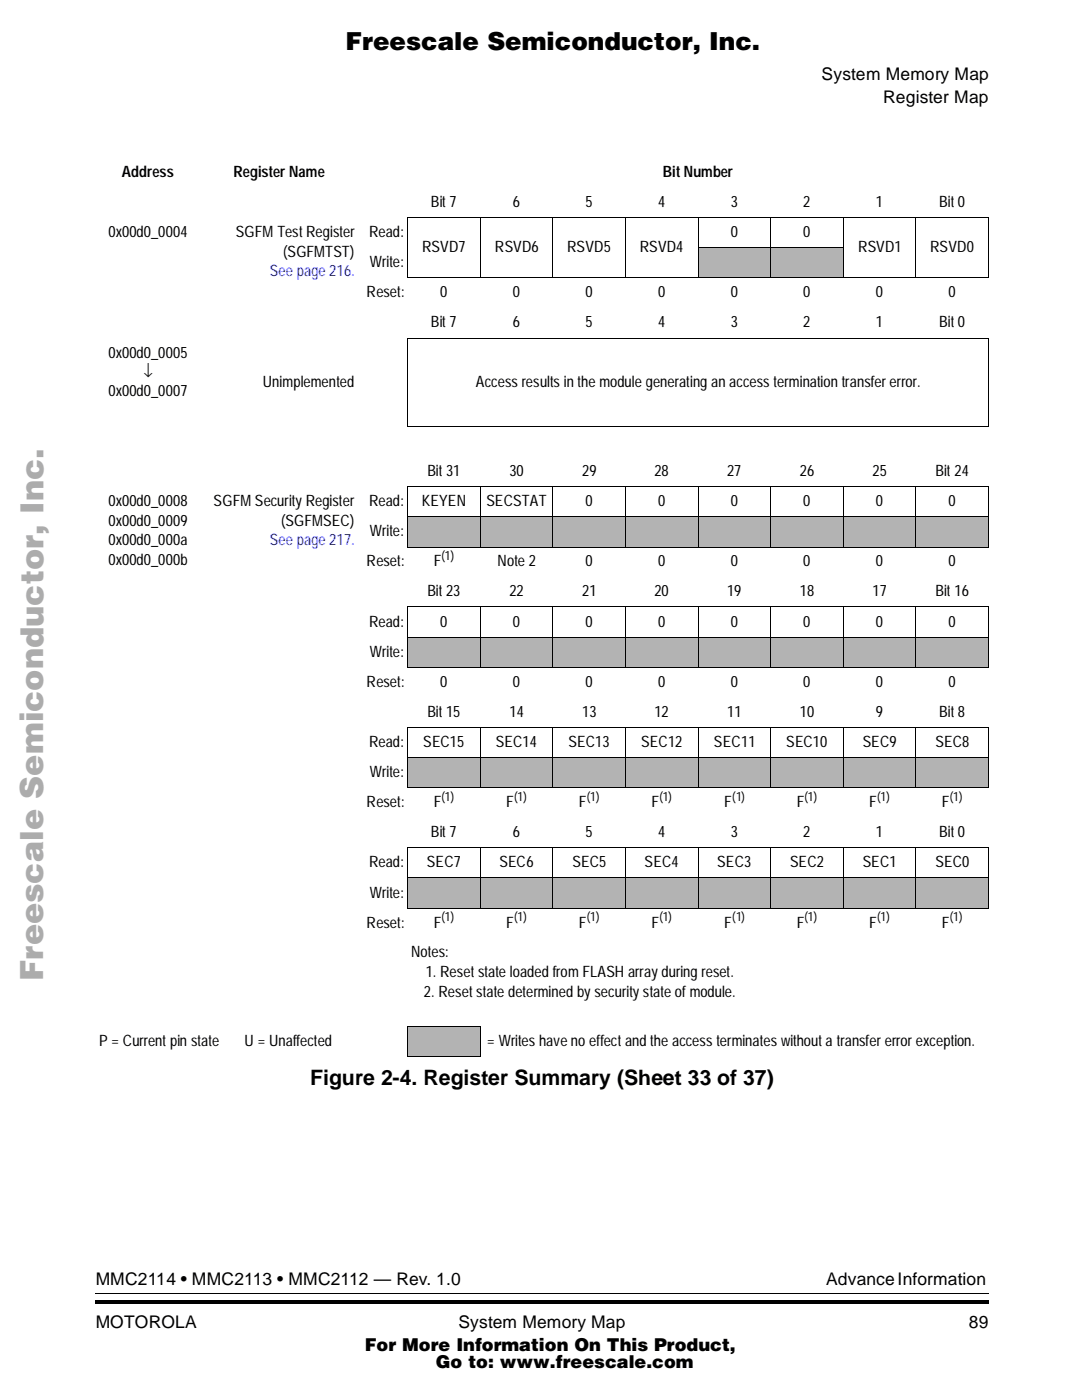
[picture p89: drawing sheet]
<svg xmlns="http://www.w3.org/2000/svg" width="216mm" height="279mm" viewBox="0 0 216 279" stroke-linecap="round" stroke-linejoin="round" font-family="sans-serif">
<defs><g id="words">
<text font-size="6.4" fill="#acacac" x="8.6" y="195.5" transform="rotate(-90 8.6 195.5)">Freescale Semiconductor, Inc...</text>
<text font-size="4.9" x="68.8" y="9.9">Freescale Semiconductor, Inc.</text>
<text font-size="4.2" x="61.8" y="216.2">Figure 2-4. Register Summary (Sheet 33 of 37)</text>
<g font-size="3.5">
<text x="163.6" y="16">System Memory Map</text>
<text x="175.9" y="20.6">Register Map</text>
<text x="19.1" y="256">MMC2114 • MMC2113 • MMC2112 — Rev. 1.0</text>
<text x="164.5" y="256">Advance Information</text>
<text x="19.1" y="264.7">MOTOROLA</text>
<text x="72.7" y="269.2">For More Information On This Product,</text>
<text x="91.3" y="264.7">System Memory Map</text>
<text x="193" y="264.7">89</text>
<text x="86.8" y="272.8">Go to: www.freescale.com</text>
</g>
<g font-size="3.1">
<text x="24.2" y="35.3">Address</text>
<text x="46.5" y="35.3">Register Name</text>
<text x="132" y="35.3">Bit Number</text>
<text x="85.8" y="41.3">Bit 7</text>
<text x="102.1" y="41.3">6</text>
<text x="116.6" y="41.3">5</text>
<text x="131.1" y="41.3">4</text>
<text x="145.6" y="41.3">3</text>
<text x="160" y="41.3">2</text>
<text x="174.4" y="41.3">1</text>
<text x="187.1" y="41.3">Bit 0</text>
<text x="21.6" y="47.2">0x00d0_0004</text>
<text x="46.9" y="47.2">SGFM Test Register</text>
<text x="73.5" y="47.2">Read:</text>
<text x="145.6" y="47.2">0</text>
<text x="160" y="47.2">0</text>
<text x="56.4" y="51.1">(SGFMTST)</text>
<text x="73.7" y="53.3">Write:</text>
<text x="84.1" y="50.3">RSVD7</text>
<text x="98.6" y="50.3">RSVD6</text>
<text x="113" y="50.3">RSVD5</text>
<text x="127.5" y="50.3">RSVD4</text>
<text x="170.9" y="50.3">RSVD1</text>
<text x="185.3" y="50.3">RSVD0</text>
<text x="73" y="59.3">Reset:</text>
<text x="87.7" y="59.3">0</text>
<text x="102.1" y="59.3">0</text>
<text x="116.6" y="59.3">0</text>
<text x="131.1" y="59.3">0</text>
<text x="145.6" y="59.3">0</text>
<text x="160" y="59.3">0</text>
<text x="174.4" y="59.3">0</text>
<text x="188.9" y="59.3">0</text>
<text x="85.8" y="65.3">Bit 7</text>
<text x="102.1" y="65.3">6</text>
<text x="116.6" y="65.3">5</text>
<text x="131.1" y="65.3">4</text>
<text x="145.6" y="65.3">3</text>
<text x="160" y="65.3">2</text>
<text x="174.4" y="65.3">1</text>
<text x="187.1" y="65.3">Bit 0</text>
<text x="21.6" y="71.3">0x00d0_0005</text>
<text x="28.6" y="75.2">↓</text>
<text x="52.4" y="77.1">Unimplemented</text>
<text x="94.8" y="77.1">Access results in the module generating an access termination transfer error.</text>
<text x="21.6" y="79">0x00d0_0007</text>
<text x="85.1" y="94.9">Bit 31</text>
<text x="101.5" y="94.9">30</text>
<text x="115.9" y="94.9">29</text>
<text x="130.3" y="94.9">28</text>
<text x="144.8" y="94.9">27</text>
<text x="159.3" y="94.9">26</text>
<text x="173.8" y="94.9">25</text>
<text x="186.3" y="94.9">Bit 24</text>
<text x="21.6" y="100.9">0x00d0_0008</text>
<text x="42.5" y="100.9">SGFM Security Register</text>
<text x="73.5" y="100.9">Read:</text>
<text x="84" y="100.9">KEYEN</text>
<text x="96.9" y="100.9">SECSTAT</text>
<text x="116.6" y="100.9">0</text>
<text x="131.1" y="100.9">0</text>
<text x="145.6" y="100.9">0</text>
<text x="160" y="100.9">0</text>
<text x="174.4" y="100.9">0</text>
<text x="188.9" y="100.9">0</text>
<text x="21.6" y="104.8">0x00d0_0009</text>
<text x="56" y="104.8">(SGFMSEC)</text>
<text x="73.7" y="106.9">Write:</text>
<text x="21.6" y="108.6">0x00d0_000a</text>
<text x="21.6" y="112.5">0x00d0_000b</text>
<text x="73" y="112.9">Reset:</text>
<text x="86.4" y="112.9">F</text>
<text x="99.1" y="112.9">Note 2</text>
<text x="116.6" y="112.9">0</text>
<text x="131.1" y="112.9">0</text>
<text x="145.6" y="112.9">0</text>
<text x="160" y="112.9">0</text>
<text x="174.4" y="112.9">0</text>
<text x="188.9" y="112.9">0</text>
<text x="85.1" y="118.9">Bit 23</text>
<text x="101.5" y="118.9">22</text>
<text x="115.9" y="118.9">21</text>
<text x="130.3" y="118.9">20</text>
<text x="144.8" y="118.9">19</text>
<text x="159.3" y="118.9">18</text>
<text x="173.8" y="118.9">17</text>
<text x="186.3" y="118.9">Bit 16</text>
<text x="73.5" y="124.9">Read:</text>
<text x="87.7" y="124.9">0</text>
<text x="102.1" y="124.9">0</text>
<text x="116.6" y="124.9">0</text>
<text x="131.1" y="124.9">0</text>
<text x="145.6" y="124.9">0</text>
<text x="160" y="124.9">0</text>
<text x="174.4" y="124.9">0</text>
<text x="188.9" y="124.9">0</text>
<text x="73.7" y="130.9">Write:</text>
<text x="73" y="136.9">Reset:</text>
<text x="87.7" y="136.9">0</text>
<text x="102.1" y="136.9">0</text>
<text x="116.6" y="136.9">0</text>
<text x="131.1" y="136.9">0</text>
<text x="145.6" y="136.9">0</text>
<text x="160" y="136.9">0</text>
<text x="174.4" y="136.9">0</text>
<text x="188.9" y="136.9">0</text>
<text x="85.1" y="142.9">Bit 15</text>
<text x="101.5" y="142.9">14</text>
<text x="115.9" y="142.9">13</text>
<text x="130.3" y="142.9">12</text>
<text x="144.8" y="142.9">11</text>
<text x="159.3" y="142.9">10</text>
<text x="174.5" y="142.9">9</text>
<text x="187.1" y="142.9">Bit 8</text>
<text x="73.5" y="148.8">Read:</text>
<text x="84.3" y="148.8">SEC15</text>
<text x="98.8" y="148.8">SEC14</text>
<text x="113.2" y="148.8">SEC13</text>
<text x="127.7" y="148.8">SEC12</text>
<text x="142.2" y="148.8">SEC11</text>
<text x="156.6" y="148.8">SEC10</text>
<text x="171.8" y="148.8">SEC9</text>
<text x="186.3" y="148.8">SEC8</text>
<text x="73.7" y="154.9">Write:</text>
<text x="73" y="160.9">Reset:</text>
<text x="86.4" y="160.9">F</text>
<text x="100.8" y="160.9">F</text>
<text x="115.3" y="160.9">F</text>
<text x="129.7" y="160.9">F</text>
<text x="144.2" y="160.9">F</text>
<text x="158.7" y="160.9">F</text>
<text x="173.1" y="160.9">F</text>
<text x="187.6" y="160.9">F</text>
<text x="85.8" y="166.9">Bit 7</text>
<text x="102.1" y="166.9">6</text>
<text x="116.6" y="166.9">5</text>
<text x="131.1" y="166.9">4</text>
<text x="145.6" y="166.9">3</text>
<text x="160" y="166.9">2</text>
<text x="174.4" y="166.9">1</text>
<text x="187.1" y="166.9">Bit 0</text>
<text x="73.5" y="172.9">Read:</text>
<text x="85" y="172.9">SEC7</text>
<text x="99.5" y="172.9">SEC6</text>
<text x="114" y="172.9">SEC5</text>
<text x="128.4" y="172.9">SEC4</text>
<text x="142.9" y="172.9">SEC3</text>
<text x="157.3" y="172.9">SEC2</text>
<text x="171.8" y="172.9">SEC1</text>
<text x="186.3" y="172.9">SEC0</text>
<text x="73.7" y="178.9">Write:</text>
<text x="73" y="184.9">Reset:</text>
<text x="86.4" y="184.9">F</text>
<text x="100.8" y="184.9">F</text>
<text x="115.3" y="184.9">F</text>
<text x="129.7" y="184.9">F</text>
<text x="144.2" y="184.9">F</text>
<text x="158.7" y="184.9">F</text>
<text x="173.1" y="184.9">F</text>
<text x="187.6" y="184.9">F</text>
<text x="81.9" y="190.8">Notes:</text>
<text x="84.8" y="194.7">1. Reset state loaded from FLASH array during reset.</text>
<text x="84.4" y="198.6">2. Reset state determined by security state of module.</text>
<text x="19.8" y="208.4">P = Current pin state</text>
<text x="48.7" y="208.4">U = Unaffected</text>
<text x="97.1" y="208.4">= Writes have no effect and the access terminates without a transfer error exception.</text>
</g>
<g font-size="3.1" fill="#00f">
<text x="53.7" y="55">See page 216.</text>
<text x="53.7" y="108.6">See page 217.</text>
</g>
<g font-size="2.5">
<text x="87.9" y="111.6">(1)</text>
<text x="87.9" y="159.6">(1)</text>
<text x="102.4" y="159.6">(1)</text>
<text x="116.9" y="159.6">(1)</text>
<text x="131.3" y="159.6">(1)</text>
<text x="145.8" y="159.6">(1)</text>
<text x="160.2" y="159.6">(1)</text>
<text x="174.7" y="159.6">(1)</text>
<text x="189.2" y="159.6">(1)</text>
<text x="87.9" y="183.6">(1)</text>
<text x="102.4" y="183.6">(1)</text>
<text x="116.9" y="183.6">(1)</text>
<text x="131.3" y="183.6">(1)</text>
<text x="145.8" y="183.6">(1)</text>
<text x="160.2" y="183.6">(1)</text>
<text x="174.7" y="183.6">(1)</text>
<text x="189.2" y="183.6">(1)</text>
</g>
</g></defs>
<path d="M19 257.7l.1 .2zM19 259.1l.1 .7zM19.1 259.1h177.8v.7h-177.8zM196.9 257.7v.2zM196.9 259.1v.7z" fill="#000"/>
<path d="M19.1 257.8h177.8" fill="none" stroke="#000" stroke-width=".2"/>
<path d="M203.2 13.6h6.3v248.9h-6.3z" fill="#fff"/>
<g fill="#b3b3b3">
<path d="M139.1 49.4h14.3v5.9h-14.3z"/>
<path d="M153.5 49.4h14.3v5.9h-14.3z"/>
<path d="M81.2 103h14.3v6h-14.3z"/>
<path d="M95.6 103h14.4v6h-14.4z"/>
<path d="M110.1 103h14.4v6h-14.4z"/>
<path d="M124.6 103h14.4v6h-14.4z"/>
<path d="M139.1 103h14.3v6h-14.3z"/>
<path d="M153.5 103h14.3v6h-14.3z"/>
<path d="M167.9 103h14.4v6h-14.4z"/>
<path d="M182.4 103h14.4v6h-14.4z"/>
<path d="M81.2 127h14.3v5.9h-14.3z"/>
<path d="M95.6 127h14.4v5.9h-14.4z"/>
<path d="M110.1 127h14.4v5.9h-14.4z"/>
<path d="M124.6 127h14.4v5.9h-14.4z"/>
<path d="M139.1 127h14.3v5.9h-14.3z"/>
<path d="M153.5 127h14.3v5.9h-14.3z"/>
<path d="M167.9 127h14.4v5.9h-14.4z"/>
<path d="M182.4 127h14.4v5.9h-14.4z"/>
<path d="M81.2 151h14.3v5.9h-14.3z"/>
<path d="M95.6 151h14.4v5.9h-14.4z"/>
<path d="M110.1 151h14.4v5.9h-14.4z"/>
<path d="M124.6 151h14.4v5.9h-14.4z"/>
<path d="M139.1 151h14.3v5.9h-14.3z"/>
<path d="M153.5 151h14.3v5.9h-14.3z"/>
<path d="M167.9 151h14.4v5.9h-14.4z"/>
<path d="M182.4 151h14.4v5.9h-14.4z"/>
<path d="M81.2 175h14.3v5.9h-14.3z"/>
<path d="M95.6 175h14.4v5.9h-14.4z"/>
<path d="M110.1 175h14.4v5.9h-14.4z"/>
<path d="M124.6 175h14.4v5.9h-14.4z"/>
<path d="M139.1 175h14.3v5.9h-14.3z"/>
<path d="M153.5 175h14.3v5.9h-14.3z"/>
<path d="M167.9 175h14.4v5.9h-14.4z"/>
<path d="M182.4 175h14.4v5.9h-14.4z"/>
<path d="M81.2 204.6h14.3v5.9h-14.3z"/>
</g>
<g fill="none" stroke="#000" stroke-width=".2">
<path d="M81.1 43.4h115.9M81.1 55.4h115.9M81.2 43.5v11.8M95.6 43.3v12.2M110.1 43.3v12.2M124.6 43.3v12.2M139 49.4h29M139.1 43.3v12.2M153.5 43.3v12.2M167.9 43.3v12.2M182.4 43.3v12.2M196.9 43.5v11.8"/>
<path d="M81.1 67.4h115.9M81.2 67.5v17.4M196.9 67.5v17.4M81.1 85h115.9M81.1 97h115.9M81.2 97.1v11.9M95.6 96.9v12.2M110.1 96.9v12.2M124.6 96.9v12.2M139.1 96.9v12.2M153.5 96.9v12.2M167.9 96.9v12.2"/>
<path d="M182.4 96.9v12.2M196.9 97.1v11.9M81.1 103h115.9M81.1 109h115.9M81.1 121h115.9M81.1 127h115.9M81.1 133h115.9M81.2 121.1v11.8M95.6 120.9v12.2M110.1 120.9v12.2M124.6 120.9v12.2M139.1 120.9v12.2"/>
<path d="M153.5 120.9v12.2M167.9 120.9v12.2M182.4 120.9v12.2M196.9 121.1v11.8M81.1 145h115.9M81.1 151h115.9M81.1 157h115.9M81.2 145.1v11.8M95.6 144.9v12.2M110.1 144.9v12.2M124.6 144.9v12.2M139.1 144.9v12.2"/>
<path d="M153.5 144.9v12.2M167.9 144.9v12.2M182.4 144.9v12.2M196.9 145.1v11.8M81.1 169h115.9M81.1 175h115.9M81.2 169.1v11.8M95.6 168.9v12.2M110.1 168.9v12.2M124.6 168.9v12.2M139.1 168.9v12.2M153.5 168.9v12.2"/>
<path d="M167.9 168.9v12.2M182.4 168.9v12.2M196.9 169.1v11.8M81.1 181h115.9M81.1 204.6h14.6M81.1 210.6h14.6M81.2 204.6v5.9M95.6 204.6v5.9"/>
</g>
<use href="#words"/>
</svg>
